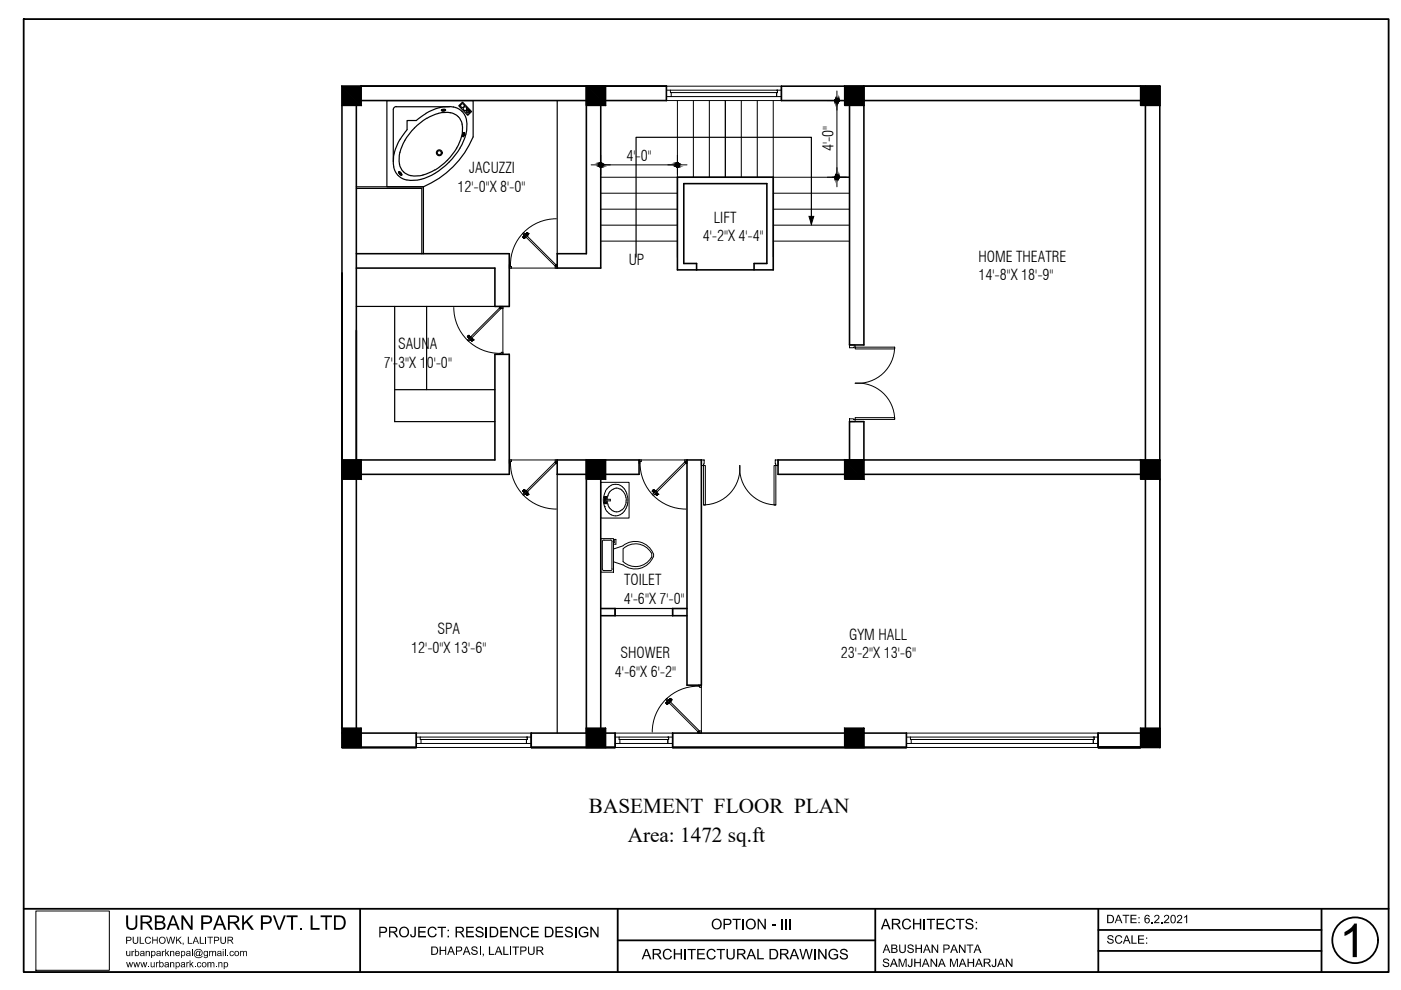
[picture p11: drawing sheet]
<svg xmlns="http://www.w3.org/2000/svg" width="297mm" height="210mm" viewBox="0 0 297 210" stroke-linecap="round" stroke-linejoin="round" font-family="sans-serif">
<defs><g id="words">
<g font-size="4.5">
<text x="124.9" y="172.3">BASEMENT FLOOR PLAN</text>
<text x="133.1" y="178.4">Area: 1472 sq.ft</text>
</g>
<g font-size="3.2">
<text x="132.8" y="34.2">4'-0&quot;</text>
<text x="176.7" y="32.1" transform="rotate(-90 176.7 32.1)">4'-0&quot;</text>
<text x="97" y="40.6">12'-0&quot;X 8'-0&quot;</text>
<text x="99.5" y="36.7">JACUZZI</text>
<text x="151.4" y="47.2">LIFT</text>
<text x="149" y="51.2">4'-2&quot;X 4'-4&quot;</text>
<text x="133.3" y="56.3">UP</text>
<text x="207.5" y="55.5">HOME THEATRE</text>
<text x="207.5" y="59.5">14'-8&quot;X 18'-9&quot;</text>
<text x="84.4" y="74">SAUNA</text>
<text x="81.4" y="78">7'-3&quot;X 10'-0&quot;</text>
<text x="132.3" y="124.1">TOILET</text>
<text x="132.2" y="128">4'-6&quot;X 7'-0&quot;</text>
<text x="92.7" y="134.4">SPA</text>
<text x="180" y="135.6">GYM HALL</text>
<text x="87.2" y="138.4">12'-0&quot;X 13'-6&quot;</text>
<text x="130.4" y="143.5">4'-6&quot;X 6'-2&quot;</text>
<text x="131.6" y="139.5">SHOWER</text>
<text x="178.3" y="139.6">23'-2&quot;X 13'-6&quot;</text>
</g>
</g></defs>
<!-- layer: WALL -->
<g fill="none" stroke="#000" stroke-width=".34">
<path d="M76.6 18.3h64.7v3h-64.7M124.3 18.3v35.5h-6.2v3h9.3v-38.5M241.8 18.3h-76.1v3h14.4v51.8h3.1v-54.8h62.7v140.2v-56.9M72.5 22.3v132.1v-96.5M75.6 22.3v75.2h29.3v-22.4h3.1v25.5h-32.4M145 38.9h17.6v17h-2.7v1.3h-12.2v-1.3h-2.7zM183.2 21.3h59.7v77.2M75.6 53.8h32.4v11.2h-3.1v-8.2h-29.3M147.7 57.2h-4.1v-19.6h20.3v19.6h-4M75.6 70.1v84.3M124.3 97.5v57.9M128.4 97.5h-10.3v3.1h17.4v-3.1h-8.1v57.9"/>
<path d="M145.7 97.5h3v47.8h-3zM180.1 97.5v-8.1h3.1v8.1M241.8 97.5h-76.8v3.1h76.8M242.9 101.6v52.8M127.4 129h3v1.5h-3M145.7 129h-3.1v1.5h3.1M72.5 155.4h15.8v3.1h-15.8M112.6 155.4h17.8v3.1h-17.8zM142.6 155.4h49.6v3.1h-49.6zM241.8 155.4h-9v3.1h9"/>
</g>
<!-- layer: ELEVATION -->
<g fill="none" stroke="#000" stroke-width=".25">
<path d="M241.8 18.3h4.1v4M242.9 18.3v4M118.1 21.3v32.5M176.5 37.6h3.6M241.8 21.3h4.1M75.6 65h29.3M83.7 65v24.4h21.2M90.5 65v17.6M83.7 82.6h21.2M242.9 97.5v4.1M72.5 100.2h4.1M75.6 100.9h1"/>
<path d="M118.1 100.6v54.8M112.6 158.5h17.8M142.6 158.5h49.6M180.5 155.4h2.7"/>
</g>
<!-- layer: RAILING -->
<g fill="none" stroke="#000" stroke-width=".21">
<path d="M127.4 37.6h52.7M143.6 21.3v33.2M147 21.3v16.3M150.4 21.3v16.3M153.8 21.3v16.3M157.2 21.3v16.3M160.6 21.3v16.3M163.9 21.3v33.2M127.4 41h16.2M127.4 44.4h16.2M127.4 47.7h16.2M127.4 51.1h16.2"/>
<path d="M163.9 41h16.2M163.9 44.4h16.2M163.9 47.7h16.2M163.9 51.1h16.2"/>
</g>
<!-- layer: pillar -->
<g fill="#000" stroke="#000" stroke-width=".21">
<path d="M72.5 18.3l4.1 4v-4zM72.5 18.3l4.1 4h-4.1z"/>
<path d="M124.3 18.3l4.1 4v-4zM124.3 18.3l4.1 4h-4.1z"/>
<path d="M179.1 18.3l4.1 4v-4zM179.1 18.3l4.1 4h-4.1z"/>
<path d="M241.8 18.3l4.1 4v-4zM241.8 18.3l4.1 4h-4.1z"/>
<path d="M72.5 97.5l4.1 4.1v-4.1zM72.5 97.5l4.1 4.1h-4.1z"/>
<path d="M124.3 97.5l4.1 4.1v-4.1zM124.3 97.5l4.1 4.1h-4.1z"/>
<path d="M179.1 97.5l4.1 4.1v-4.1zM179.1 97.5l4.1 4.1h-4.1z"/>
<path d="M241.8 97.5l4.1 4.1v-4.1zM241.8 97.5l4.1 4.1h-4.1z"/>
<path d="M72.5 154.4l4.1 4.1v-4.1zM72.5 154.4l4.1 4.1h-4.1z"/>
<path d="M124.3 154.4l4.1 4.1v-4.1zM124.3 154.4l4.1 4.1h-4.1z"/>
<path d="M179.1 154.4l4.1 4.1v-4.1zM179.1 154.4l4.1 4.1h-4.1z"/>
<path d="M241.8 154.4l4.1 4.1v-4.1zM241.8 154.4l4.1 4.1h-4.1z"/>
</g>
<path d="M72.5 18.3h4.1v4h-4.1zM124.3 18.3h4.1v4h-4.1zM179.1 18.3h4.1v4h-4.1zM241.8 18.3h4.1v4h-4.1zM72.5 97.5h4.1v4.1h-4.1zM124.3 97.5h4.1v4.1h-4.1zM179.1 97.5h4.1v4.1h-4.1zM241.8 97.5h4.1v4.1h-4.1zM72.5 154.4h4.1v4.1h-4.1zM124.3 154.4h4.1v4.1h-4.1zM179.1 154.4h4.1v4.1h-4.1zM241.8 154.4h4.1v4.1h-4.1z" fill="none" stroke="#000" stroke-width=".34"/>
<!-- layer: DIMENSION -->
<g fill="#000" stroke="#000" stroke-width=".21">
<path d="M127.4 35.4h.1zM127.2 34.6h.2zM143.5 34.6h.1zM143.6 35.4h.1zM177.1 21.3v.1zM177.1 37.6v.1zM177.9 21.2v.1zM177.9 37.4v.2zM171.5 45.9h1l-.5 1.7z"/>
<path d="M126.9 35l.5 .1zM126.9 35l.5 .1z"/>
<path d="M126.9 35h.5zM126.9 35h.5z"/>
<path d="M126.9 34.9l.5 .1zM126.9 34.9l.5 .1z"/>
<path d="M126.9 34.8l.5 .1zM126.9 34.8l.5 .1z"/>
<path d="M127 34.7l.4 .1zM127 34.7l.4 .1z"/>
<path d="M126.9 35.1l.5 .1zM126.9 35.1l.5 .1z"/>
<path d="M127 34.7h.4zM127 34.7h.4z"/>
<path d="M127 35.2h.4zM127 35.2h.4z"/>
<path d="M127 34.7h.4zM127.1 34.7h.3z"/>
<path d="M127 35.2l.4 .1zM127 35.2l.4 .1z"/>
<path d="M127.1 34.7h.3zM127.2 34.6l.2 .1z"/>
<path d="M127.1 35.3h.3zM127.1 35.3h.3z"/>
<path d="M127.2 34.6h.2zM127.2 34.6h.2z"/>
<path d="M127.2 35.3l.2 .1zM127.2 35.3l.2 .1z"/>
<path d="M127.2 35.4h.2zM127.2 35.4h.2z"/>
<path d="M127.4 35.3l.1 .1zM127.4 35.3h.2z"/>
<path d="M127.4 35.3h.2zM127.4 35.3h.2z"/>
<path d="M127.4 35.2l.2 .1zM127.4 35.2h.3z"/>
<path d="M127.4 35.2h.3zM127.4 35.2h.3z"/>
<path d="M127.4 35.1l.3 .1zM127.4 35.1l.3 .1z"/>
<path d="M127.4 35l.3 .1zM127.4 35h.4z"/>
<path d="M127.4 35h.4zM127.4 35h.4z"/>
<path d="M127.4 34.9l.4 .1zM127.4 34.9l.4 .1z"/>
<path d="M127.4 34.8l.4 .1zM127.4 34.8l.4 .1z"/>
<path d="M127.4 34.7l.3 .1zM127.4 34.7l.3 .1z"/>
<path d="M127.4 34.7h.3zM127.4 34.7h.3z"/>
<path d="M127.4 34.7h.3zM127.4 34.7h.3z"/>
<path d="M127.4 34.6l.2 .1zM127.4 34.6l.2 .1z"/>
<path d="M127.4 34.6h.2zM127.4 34.6h.2z"/>
<path d="M127.4 34.5l.1 .1zM127.4 34.5l.1 .1z"/>
<path d="M143.5 34.6h.1zM143.5 34.6h.1z"/>
<path d="M143.4 34.6l.2 .1zM143.3 34.7h.3z"/>
<path d="M143.3 34.7h.3zM143.3 34.7h.3z"/>
<path d="M143.3 34.7h.3zM143.3 34.7h.3z"/>
<path d="M143.2 34.7l.4 .1zM143.2 34.7l.4 .1z"/>
<path d="M143.2 34.8l.4 .1zM143.2 34.8l.4 .1z"/>
<path d="M143.2 34.9l.4 .1zM143.2 34.9l.4 .1z"/>
<path d="M143.2 35h.4zM143.2 35h.4z"/>
<path d="M143.2 35l.4 .1zM143.2 35l.4 .1z"/>
<path d="M143.2 35.1l.4 .1zM143.2 35.1l.4 .1z"/>
<path d="M143.2 35.2h.4zM143.2 35.2h.4z"/>
<path d="M143.3 35.2l.3 .1zM143.3 35.2l.3 .1z"/>
<path d="M143.3 35.3h.3zM143.3 35.3h.3z"/>
<path d="M143.4 35.3l.2 .1zM143.4 35.3l.2 .1z"/>
<path d="M143.5 35.4h.1zM143.5 35.4h.1z"/>
<path d="M143.6 34.5l.1 .1zM143.6 34.5l.1 .1z"/>
<path d="M143.6 34.6h.2zM143.6 34.6h.2z"/>
<path d="M143.6 34.6l.3 .1zM143.6 34.6l.3 .1z"/>
<path d="M143.6 35.3h.2zM143.6 35.3l.1 .1z"/>
<path d="M143.6 34.7h.4zM143.6 34.7h.4z"/>
<path d="M143.6 35.3h.3zM143.6 35.3h.2z"/>
<path d="M143.6 34.7h.4zM143.6 34.7h.4z"/>
<path d="M143.6 35.2h.4zM143.6 35.2l.3 .1z"/>
<path d="M143.6 34.7l.4 .1zM143.6 34.7l.4 .1z"/>
<path d="M143.6 35.2h.4zM143.6 35.2h.4z"/>
<path d="M143.6 34.8l.4 .1zM143.6 34.8l.4 .1z"/>
<path d="M143.6 34.9l.4 .1zM143.6 34.9l.4 .1z"/>
<path d="M143.6 35h.4zM143.6 35h.4z"/>
<path d="M143.6 35l.4 .1zM143.6 35l.4 .1z"/>
<path d="M143.6 35.1h.4zM143.6 35.1l.4 .1z"/>
<path d="M177.1 21.2l-.1 .1zM177.1 21.2l-.1 .1z"/>
<path d="M177.1 37.4l-.1 .2zM177.1 37.4l-.1 .2z"/>
<path d="M177.1 21.1v.2zM177.1 21.1v.2z"/>
<path d="M177.1 21.3v.1zM177.1 21.3v.2z"/>
<path d="M177.1 37.6v.2zM177.1 37.6v.1z"/>
<path d="M177.1 37.4v.2zM177.1 37.4v.2z"/>
<path d="M177.2 21l-.1 .3zM177.2 21l-.1 .3z"/>
<path d="M177.1 21.3v.2zM177.2 21.3v.3z"/>
<path d="M177.2 37.6v.2zM177.1 37.6v.2z"/>
<path d="M177.2 37.3l-.1 .3zM177.2 37.3l-.1 .3z"/>
<path d="M177.2 21v.3zM177.2 21v.3z"/>
<path d="M177.2 21.3v.3zM177.2 21.3v.4z"/>
<path d="M177.2 37.6v.3zM177.2 37.6v.2z"/>
<path d="M177.2 37.2v.4zM177.2 37.2v.4z"/>
<path d="M177.2 21v.3zM177.2 20.9v.4z"/>
<path d="M177.2 21.3v.4zM177.2 21.3v.4z"/>
<path d="M177.2 37.6v.4zM177.2 37.6v.3z"/>
<path d="M177.2 37.2v.4zM177.2 37.2v.4z"/>
<path d="M177.2 20.9v.4zM177.3 20.9l-.1 .4z"/>
<path d="M177.2 21.3v.4zM177.3 21.3l-.1 .4z"/>
<path d="M177.3 37.6v.4zM177.2 37.6v.4z"/>
<path d="M177.3 37.2l-.1 .4zM177.2 37.2v.4z"/>
<path d="M177.3 20.9v.4zM177.4 20.9l-.1 .4z"/>
<path d="M177.3 21.3v.4zM177.4 21.3v.4z"/>
<path d="M177.4 37.6l-.1 .4zM177.3 37.6v.4z"/>
<path d="M177.4 37.2l-.1 .4zM177.3 37.2v.4z"/>
<path d="M177.4 20.9v.4zM177.4 20.9v.4z"/>
<path d="M177.4 21.3v.4zM177.4 21.3v.4z"/>
<path d="M177.4 37.6v.4zM177.4 37.6v.4z"/>
<path d="M177.4 37.2v.4zM177.4 37.2v.4z"/>
<path d="M177.4 20.9v.4zM177.5 20.9l-.1 .4z"/>
<path d="M177.4 21.3v.4zM177.5 21.3l-.1 .4z"/>
<path d="M177.5 37.6l-.1 .4zM177.4 37.6v.4z"/>
<path d="M177.5 37.2l-.1 .4zM177.4 37.2v.4z"/>
<path d="M177.5 20.9v.4zM177.6 20.9l-.1 .4z"/>
<path d="M177.5 21.3v.4zM177.6 21.3l-.1 .4z"/>
<path d="M177.6 37.6l-.1 .4zM177.5 37.6v.4z"/>
<path d="M177.6 37.2l-.1 .4zM177.5 37.2v.4z"/>
<path d="M177.6 20.9v.4zM177.7 20.9l-.1 .4z"/>
<path d="M177.6 21.3v.4zM177.7 21.3l-.1 .4z"/>
<path d="M177.7 37.6l-.1 .4zM177.6 37.6v.4z"/>
<path d="M177.7 37.2l-.1 .4zM177.6 37.2v.4z"/>
<path d="M177.7 20.9v.4zM177.7 21v.3z"/>
<path d="M177.7 21.3v.4zM177.7 21.3v.4z"/>
<path d="M177.7 37.6v.4zM177.7 37.6v.4z"/>
<path d="M177.7 37.2v.4zM177.7 37.2v.4z"/>
<path d="M177.7 21v.3zM177.8 21l-.1 .3z"/>
<path d="M177.7 21.3v.4zM177.8 21.3l-.1 .4z"/>
<path d="M177.8 37.6l-.1 .3zM177.7 37.6v.3z"/>
<path d="M177.8 37.3l-.1 .3zM177.7 37.2v.4z"/>
<path d="M177.8 21v.3zM177.8 21.1v.2z"/>
<path d="M177.8 21.3v.3zM177.8 21.3v.3z"/>
<path d="M177.8 37.6v.2zM177.8 37.6v.2z"/>
<path d="M177.8 37.4v.2zM177.8 37.3v.3z"/>
<path d="M177.8 21.1v.2zM177.9 21.2l-.1 .1z"/>
<path d="M177.8 21.3v.2zM177.9 21.3l-.1 .2z"/>
<path d="M177.9 37.6l-.1 .2zM177.8 37.6v.2z"/>
<path d="M177.9 37.4l-.1 .2zM177.8 37.4v.2z"/>
<path d="M177.9 21.3v.1zM177.9 21.3v.1z"/>
<path d="M177.9 37.6v.1zM177.9 37.6v.1z"/>
</g>
<g fill="none" stroke="#000" stroke-width=".21">
<path d="M177.4 19.3v20.3M125.3 35h20.4M127.4 32.9v4.1M143.6 32.9v4.1M175.4 37.6h4.1M175.4 21.3h4.1M172 45.9v1.7M7.6 193.2h15.6v12.5h-15.6zM5 206.1h289.4"/>
<circle cx="127.4" cy="34.9" r=".44"/>
<circle cx="143.6" cy="34.9" r=".44"/>
<circle cx="177.5" cy="37.6" r=".44"/>
<circle cx="177.5" cy="21.3" r=".44"/>
</g>
<!-- layer: 0 -->
<path d="M172 47.4v-18.3h-37.1v25.4M130.4 129h12.2v1.5h-12.2z" fill="none" stroke="#000" stroke-width=".25"/>
<!-- layer: DOOR WINDOW -->
<g fill="none" stroke="#000" stroke-width=".21">
<path d="M141.3 18.3h24.4v3h-24.4zM141.3 19.1h24.4M142.1 19.1v.5h22.7v-.5M142.3 19.6v.9M164.7 19.6v.9M141.3 20.5h24.4M180.1 73.1h1.2v.5l-1.2 .1zM181.3 73.6h8.4v.4h-8.4zM189.7 73.6a7.8 7.8 0 0 1-8.4 7.6 7.8 7.8 0 0 1 8.4 7.7M148.7 97.5h.6l-.1 1.2h-.5zM149.2 98.7h.3v8.4h-.3zM164.1 98.7h.4v8.4h-.4z"/>
<path d="M164.4 97.5h.6v1.2h-.5zM180.1 88.8l1.2 .1v.5h-1.2zM181.3 88.5h8.4v.4h-8.4zM149.2 107a7.8 7.8 0 0 0 7.7-8.3 7.8 7.8 0 0 0 7.6 8.3M88.3 155.4h24.3v3.1h-24.3zM88.3 156.3h24.3M88.3 157.6h24.3M89.1 156.3v.5h22.7v-.5M89.3 156.8v.8M111.6 156.8v.8M130.4 156.3h12.2M130.4 157.6h12.2"/>
<path d="M130.4 155.4h12.2v3.1h-12.2zM131.3 156.3v.5h10.5v-.5M131.4 156.8v.8M141.6 156.8v.8M192.2 156.3h40.6M192.2 157.6h40.6M192.2 155.4h40.6v3.1h-40.6zM193 156.3v.5h39v-.5M193.2 156.8v.8M231.8 156.8v.8"/>
</g>
<!-- layer: DOOR - ELE- KHA -->
<g fill="none" stroke="#000" stroke-width=".21">
<path d="M110.8 50.3l.1 .1zM110.8 50.2l.3-.2zM111 50.4h.1M111.1 49.8h.1M111.1 49.9l.1 .1M111.1 50.1h.1M111.1 50.5l-.2-.1 .2 .1M111.1 50.5h.1M111.1 50.1l-.3 .2M111.1 50l.1 .1M111.1 50.1l-.2 .2M111.2 50.1h.1"/>
<path d="M111.2 50h.1M111.2 50.1l-.3 .3h.1M111.2 50v.1M111.2 50l.1 .2M111.2 50.2h.1M111.2 50.2l-.2 .2M111.3 50.2h.1M111.3 50.2h-.1l.1 .1-.2 .2M111.3 50.3h.1M111.3 50.2l-.3 .3M111.3 50.3l-.2 .2M111.3 49.6h.2"/>
<path d="M111.3 49.6h.1M111.3 50.1h.1M111.4 50.2h.1M111.4 49.6l.1 .1M111.4 50.2l.1 .1M111.5 49.6v.1M111.5 49.7h.1M111.5 49.7l.2 .1M111.5 50.3h.1M111.5 49.6l.3 .2M111.5 49.8h.1M111.6 49.6h.1"/>
<path d="M111.6 49.9l.1 .1M111.6 49.7h.1M111.7 49.8h.1M111.7 49.9h.1M111.7 49.9l.1 .1M111.7 50h.1M111.7 49.3l-.2 .3M111.7 49.3l.2 .1-.1-.1-.2 .3M111.8 49.8h.1M112 49.5l-.1-.1-.4 .3M112 49.5l-.4 .3M112 49.6l-.3 .2"/>
<path d="M112 49.6h.1M112 49.6l-.1-.2 .1 .2M112 49.6l-.2 .2 .2-.2M112 49.6l-.2 .2M117.9 56.1l-.2 .2 .2-.1-6.9-6.9-.2 .3 6.9 6.7M117.9 56.2l-.2 .6M117.9 56.4l.1-.2h.1v.6h-10.1v-.6h.2l.2 .6M117.9 56.1h.1M118 46.4a9.7 9.7 0 0 0-9.8 9.7M96.2 65.2a9.7 9.7 0 0 0 9.8 9.7M99.1 71.4h.1M99.1 71.3l.3 .3-.3-.2"/>
<path d="M99.2 71.2l-.1 .2M99.3 71.1h.1M99.3 71.6h.1M99.3 71.8h.1M99.3 71.1l.3 .3M99.4 71.6h.1M99.4 71.1l.2 .3-.2-.3M99.4 71.1l-.3 .3 .2 .2 .3-.2M99.4 71.7h.1M99.4 71.1l.2 .2M99.5 71.6h.1M99.5 71.6l-.2 .2"/>
<path d="M99.5 71.4l-.2-.2-.1 .1 .2 .2M99.5 71.5v.1M99.5 71.5h.1M99.5 71.5l-.1 .3M99.5 71.6l-.1 .1M99.6 71.4h.1M99.6 71.4l-.1 .1M99.6 72h.1M99.6 72.1h.1M99.6 71.6h.1M99.6 71.5h.1M99.7 71.4h.1"/>
<path d="M99.7 71.4l-.1 .1M99.8 72l-.2 .1M99.8 72h.1M99.8 71.4l-.2 .1M99.8 71.9l.1 .1M99.8 72l.3 .3M99.8 71.9l-.1 .1M99.8 71.9h.1M99.8 72h-.2M99.9 71.4h-.2M99.9 72l.2 .2h.1M99.9 72.1h.1"/>
<path d="M99.9 72h.1M99.9 71.8v.1M99.9 71.9v.1M99.9 72v.1M100 71.8v.1M100 71.8h.1M100 71.8l-.2 .2M100 71.9l.2 .3M100 72.3l-.2-.2 .3 .2M100 71.9h.1M100 71.9l.3 .2M100.1 72.3l.1-.1z"/>
<path d="M100.1 71.8l-.2 .2 .1-.1M100.1 71.6l-.1 .2M100.1 71.7l-.2 .1 .1-.1M100.1 71.9h.1M100.1 71.8l.2 .2M100.2 72.2h.1M100.3 72l-.2-.2 .3 .2M100.3 72l-.1 .2 .1-.1M100.3 72.1h.1M100.3 72h.1M105.9 65.3l.2 .1-.2-.1-6.8 6.8 .2 .2 6.8-6.9M105.9 65.2h.1"/>
<path d="M105.9 65.2l.7 .2M105.9 65.2h.3M105.9 65.2v-.2h.7v10.1h-.7v-.2l.7-.2M108.2 98.2a9.7 9.7 0 0 0 9.8 9.7M108.4 97.5l-.2 .7h-.2v-.7h10.1v.7h-.1l-.1-.3M117.7 98l-6.9 6.8 .2 .3 6.9-6.9M117.7 97.5l.2 .7M117.7 98l.2 .2zM117.9 98.2h.1M135.7 98.2a9.7 9.7 0 0 0 9.7 9.7M136 97.5v.4h-.3v.3h-.2v-.7h10.2v.7h-.3M145.2 98l-6.9 6.8 .2 .3 6.9-6.9"/>
<path d="M145.2 97.5v.4h.2v.3M145.4 98.2h.1M145.4 98.2l-.2-.2 .2 .2M145.4 97.9v.3M110.8 104.1h.1M110.8 104.1l.3 .2M110.8 104.2l.2 .1M110.9 104.1l.2 .2M110.9 104l.3 .3M110.9 104l-.1 .1zM111 103.9h.1M111 103.9l-.1 .1"/>
<path d="M111 103.9l.4 .4M111 103.9l.3 .3M111.1 104.3h.1M111.1 103.8l-.2 .2 .2-.2M111.1 103.8l.2 .4M111.1 103.8h.1M111.1 104.5h.1M111.2 104.4l-.1 .1M111.2 104.4h.1M111.2 104.3h.1M111.2 104.3h-.1M111.2 104.3v.2"/>
<path d="M111.2 104.2h.1M111.3 104.1h.1M111.3 104.2h.1M111.3 104.3l-.1 .1M111.3 104.2l-.1 .1M111.4 104.2h.1M111.4 104.2l-.1 .1M111.5 104.7h.1M111.5 104.7l-.2 .1M111.5 104.7l-.1 .1M111.5 104.6h.1M111.5 104.1l-.1 .1"/>
<path d="M111.5 104.8l.2 .3M111.5 104.1h.1M111.5 104.7h-.1M111.6 104.8l.1-.1-.2 .1 .2 .3M111.6 104.8h.1M111.6 104.5v.1M111.6 104.8l.2 .2M111.6 104.7h.1M111.6 104.7l.3 .3M111.7 104.5h.1M111.7 104.5l.3 .3M111.7 104.5l-.1 .1 .4 .3-.1 .1"/>
<path d="M111.7 104.5v.1M111.7 104.6h.1M111.7 104.5l-.1 .2M111.7 104.3h.1M111.7 104.4v.1M111.8 104.6h.1M111.8 104.3h.1M111.8 104.4l-.1 .1M111.8 104.6l.2 .2M111.8 104.5l.2 .3-.3-.2M111.9 104.9l.1-.1-.1 .1M111.9 104.9l-.1 .2"/>
<path d="M111.9 104.9l-.2 .2M112 104.8h.1M138.3 104.1l.2 .2M138.3 104.1l.3 .2M138.3 104.2l.2 .1M138.3 104.1h.1M138.4 104l.2 .3M138.5 103.9h.1M138.5 103.9l-.1 .1M138.5 103.9l.2 .3M138.5 104.3h.1M138.5 103.9l.3 .2"/>
<path d="M138.6 103.8l.2 .3-.2-.3M138.6 103.8l-.3 .3M138.6 104.3h.1M138.6 103.8h.1M138.6 104.4h.1M138.6 103.8l.2 .3M138.7 104.3h.1M138.7 104.4l-.1 .1zM138.7 104.4h.1M138.7 104.3l-.1 .2M138.7 104.3v.1M138.8 104.2h.1"/>
<path d="M138.8 104.3h-.2M138.8 104.1h.1M138.8 104.3h.1M138.8 104.8h.1M138.8 104.1l-.3 .2M138.8 104.2l-.1 .1M138.9 104.2h.1M139 104.7h.1M139 104.7l-.2 .1M139 104.1l-.2 .2M139 104.6h.1M139 104.8l.3 .3"/>
<path d="M139 104.1l-.1 .1M139.1 104.8l.1 .3M139.1 104.7h.1M139.1 104.8h.1M139.1 104.1h.1M139.1 104.8v-.1v.1M139.1 104.8l.2 .2M139.1 104.5h.1M139.2 104.6l.2 .3-.1 .1-.2-.3M139.2 104.5h.1M139.2 104.5v.1M139.2 104.5l.1-.1-.1 .1"/>
<path d="M139.2 104.6h.1M139.2 104.5l-.2 .2M139.2 104.5l.3 .3M139.2 104.6l-.1 .1 .2-.2 .3 .3M139.3 104.3h.1M139.3 104.6l.2 .2M139.3 104.6h.1M139.3 104.5l.2 .3M139.4 104.9l.1-.1-.1 .1M139.4 104.9l-.1 .2M139.5 104.8h.1M141.2 149h.1"/>
<path d="M141.2 149l.1 .2zM141.4 148.8h.1M141.4 148.8l-.2 .2M141.4 149.3h.1M141.4 149.3l-.1-.1 .1 .1M141.4 148.6l.2 .2M141.4 148.6h.1M141.4 148.8l.2 .2M141.4 148.8l-.3 .2M141.4 148.7l.1 .1M141.5 148.9h.1M141.5 148.9l-.3 .2"/>
<path d="M141.5 148.9l-.2 .3v.1l.3-.3M141.5 148.8h.1M141.5 148.8v.1M141.5 148.8l.1 .1M141.5 148.7v.1M141.6 149h.1M141.6 148.9v.1M141.6 148.9l.1 .1M141.6 149.1h.1M141.6 148.4h.2M141.6 149l-.2 .3M141.6 148.9h.1"/>
<path d="M141.6 148.8v.1M141.7 149h.1M141.7 149.1l-.2 .2M141.7 149h.1h-.1M141.7 148.9l.1 .1M141.7 148.4l.2 .1M141.8 148.4l.1 .1M141.8 148.4h.1M141.9 149h.1M141.9 148.3h.1M141.9 148.4h.1M141.9 148.4l.1 .1"/>
<path d="M141.9 148.5l.1 .2M142 148.5h.1M142 148.6l.1 .2M142 148.6h.1M142 148.7h.1M142 148.5l.1 .1M142.1 148.7h.1M142.1 148.5h.1M142.1 148.1l-.2 .2M142.1 148.6l.3-.2-.3 .2M142.1 148.1h.1M142.1 148.8h.1"/>
<path d="M142.1 148.6h.1M142.1 148.1l-.2 .3 .2 .2-.2-.2M142.1 148.1l.3 .3-.3-.3-.2 .2M142.1 148.2l-.2 .2M142.2 148.2l-.2 .2M142.2 148.2l.1 .1M142.3 148.3h.1M142.3 148.3l-.2 .2M142.4 148.4h.1M142.4 148.3l-.3 .2M142.4 148.4l-.3 .2M148 155.2h.1"/>
<path d="M148 155.2h.3M148.1 145.5a9.7 9.7 0 0 0-9.8 9.7M148.2 155l-.2 .2zM148.2 155l-6.8-6.9-.2 .2 6.8 6.8M148.7 155h-.3v.2h-.4M148.7 145.7h-.3v-.2h-.4v-.2h.7v10.1h-.7v-.2"/>
<circle cx="117.9" cy="56.1" r=".06"/>
<circle cx="105.9" cy="65.2" r=".06"/>
<circle cx="117.9" cy="98.2" r=".06"/>
<circle cx="145.4" cy="98.2" r=".06"/>
<circle cx="148" cy="155.2" r=".06"/>
</g>
<!-- layer: SANTEH -->
<g fill="none" stroke="#000" stroke-width=".25">
<path d="M75.6 39.6h14.2M75.6 39.9h13.8v13.9M82 21.3h18.3v7.7a19.9 19.9 0 0 1-10.5 10.6h-7.8zM83.5 35.4a3.4 3.4 0 0 0 2.8 2.8M83.6 32.4l-.2 1.5 .1 1.5M84 22.6h11.3M84 22.6a.66 .66 0 0 0-.6 .6v11.1M84.6 36.6v.1M84.6 36.5h.1M84.6 36.5v.1M84.6 36.6l.1 .1M84.6 36.5l.2 .1"/>
<path d="M84.6 36.8l.3 .2zM84.8 37l.1 .1M84.8 29.5l-.7 1.4-.5 1.5M84.8 36.6l.2 .1M84.9 36.9l.1 .1M85 36.7l.1 .1M85 36.7l-.4-.3v.3M85 37l.1 .1M85 36.9l.1 .2M85.1 37.1h.1M85.1 36.8l.1 .1M85.2 36.9v.2h-.2"/>
<path d="M85.8 29.8a6.4 6.4 0 0 0-.7 6 3.8 3.8 0 0 0 4.6 1.3l2.5-1.1M86.3 27.5l-1.4 2M88.2 25.6h-1.9v1.9M89.8 39.6v14.2M90.5 25.1a13.9 13.9 0 0 0-4.7 4.7M92.2 36.8a8.6 8.6 0 0 1-5.9 1.4M93 24l-2.5 1.1M93 24a3.8 3.8 0 0 1 4.6 1.3l.4 1M93.6 23.3l.2 .2M93.7 23.4h.1M93.7 23.4h.2M93.7 23.2l-.1 .1"/>
<path d="M93.8 23.5h.1M93.8 23.2h-.1M93.9 23.2h.5M93.9 23.5h.3h-.3M94.2 23.2l-.5 .2M94.2 23.3h.2l-.2 .1M94.3 23.4h.1M94.4 23.2v.2M94.4 23.4l-.2 .1M97.3 22.4l.8-.7 1.9 2-.8 .8zM97.6 31.4a16.3 16.3 0 0 1-5.5 5.4M97.9 28.9a12.6 12.6 0 0 1-5.7 7.2"/>
<path d="M98 26.3l.1 1.6-.2 1M98.1 28.6v.4l.3-.2M98.2 28.8v.1M98.2 28.9h.1M98.2 28.3l-.1 .3M98.2 28.2v.1M98.3 28.3l-.1 .5M98.3 28.7l-.1 .2M98.3 28.1l.2 .2M98.3 28.1v.1M98.4 28.2h.1M98.4 28.2l-.2 .2"/>
<path d="M98.4 28.2v.2M98.4 28.7l-.1 .1M98.4 28.6v.1M98.4 28.4v.2M98.5 28.3l-.1 .3M98.9 25.5a8.5 8.5 0 0 1-1.3 5.8M98.9 25.5a3.6 3.6 0 0 0-4.2-2.9 10.9 10.9 0 0 0-6.5 3"/>
<circle cx="93.1" cy="32.4" r=".44"/>
<circle cx="93.1" cy="32.4" r=".61"/>
<circle cx="98.1" cy="22.4" r=".4"/>
<circle cx="98.6" cy="23" r=".4"/>
<circle cx="99.2" cy="23.6" r=".4"/>
<circle cx="99.2" cy="23.6" r=".23"/>
</g>
<!-- layer: A-FUR -->
<g fill="none" stroke="#000" stroke-width=".21">
<path d="M127.4 114.2h2.7v7.1h-2.7zM127.4 102.3h6v7.5h-6zM128 105.3v1.4M128 106.7l.4 1.2M128 114.5h1.4M128.1 114.5l-.3 .1-.1 .3v5.7M128.1 107.4h.1M128.2 104.7l-.2 .7M128.3 105.9h1.1v.3h-1.1zM128.3 107.9l.4 .5M128.4 104.2l-.2 .5M128.6 105.9v-.6h-.4v1.5h.4v-.6"/>
<path d="M128.7 103.6l-.4 .6M128.7 108.4l.9 .8M128.7 106.2l.1 .5M128.8 105.3l-.1 .5M128.8 106.7l.1 .3M128.9 107l.2 .5M128.9 105l-.1 .3M129.1 107.5l.2 .3M129.3 104.2l-.4 .8M129.3 107.8l.3 .3M129.4 114.5l.3 .1 .1 .3-.1 5.7M129.6 102.9l.9-.2 1 .2"/>
<path d="M129.6 102.9l-.9 .8M129.6 108.1l.8 .4M130.1 116.4l2-.7a4.1 4.1 0 0 1 6.4 1.7M130.1 115h.1v-.6h.4v1h-.5M130.1 119.1l2 .7M130.4 103.5h.7M130.4 103.6l-1.1 .6M131.1 103.6l.4 .1M131.5 109.1l-1 .3-.9-.3M131.5 103.7l.4 .2M131.5 102.9a3.9 3.9 0 0 1 1.5 4.3M131.8 108.1a1.57 1.57 0 0 1-1.4 .4"/>
<path d="M131.8 103.9l.7 .9 .3 1.2M132.1 116.4v2.7M132.1 116.4a3.8 3.8 0 0 1 5.9 .8M132.5 107.4l-.6 .7M132.6 106.9l-.2 .4M132.7 107.8l-.5 .8-.7 .5M132.7 106v.5M132.8 106.5l-.1 .4M132.9 107.2l-.2 .6M138 118.3a3.8 3.8 0 0 1-5.9 .8M138.1 117.2l.1 .5-.1 .6M138.5 118.1a4.1 4.1 0 0 1-6.4 1.6"/>
<path d="M138.5 117.4v.7M127.7 120.6l.2 .4h1.5M129.8 120.6l-.1 .3-.3 .1"/>
<circle cx="128.4" cy="105.5" r=".15"/>
<circle cx="128.4" cy="106.5" r=".15"/>
</g>
<!-- layer: DIMENSION -->
<g fill="#000">
<path d="M26.7 194.1h.5v2.1v.3l.5 .3h.6l.4-.4v-2.3h.4v2.3l-.5 .6-1.1 .1-.6-.5zM28.1 198.6h.2v1.2l.2 .1 .6-.1v-1.2h.2v.9l-.1 .5-.6 .1-.4-.2zM30.9 198.8l.2-.2h.6l.2 .2 .1 .2-.2 .1-.1-.3-.3-.1-.5 .4 .1 .7 .5 .2 .3-.4h.2l-.2 .4-.5 .1-.4-.2-.2-.4zM35.2 198.6h.2l.3 1.3 .4-1.3h.2l.3 1.3 .3-1.3h.3l-.5 1.5h-.2l-.3-1.3-.4 1.3h-.2zM38.5 194.1h.4l1.6 2.4v-2.4h.3v3h-.4l-1.6-2.3v2.3h-.3zM44 198.6h1.2v.2h-.6v1.3h-.1v-1.3h-.5zM46.7 198.6h.2v1.1l.3 .2a.37 .37 0 0 0 .4 0 .37 .37 0 0 0 .1-.4v-.9h.2l-.1 1.4-.4 .1-.5-.1-.2-.4zM51.3 194.1h.4v1.5l1.5-1.5h.5l-1.2 1.2 1.3 1.8h-.5l-1.1-1.5-.5 .5v1h-.4zM57.9 194.1h.4l.9 2.7 1-2.7h.4l-1.2 3h-.4zM60.7 194.1h2.4v.4h-1v2.6h-.4v-2.6h-1zM63.6 196.7h.4v.4h-.4zM65.9 194.1h.4v2.7h1.5v.3h-1.9z"/>
<path d="M68 194.1h2.4v.4h-1v2.6h-.4v-2.6h-1zM87.9 196.5h.3l-.1 1.9-.3 .3h-.5l-.3-.2-.1-.4h.3v.1a.34 .34 0 0 0 .5 .3 .34 .34 0 0 0 .2-.5zM88.7 196.5h1.6v.3h-1.3v.6h1.2v.3h-1.2v.7h1.3v.3h-1.6zM91 196.7l.8-.2 .7 .4 .1 .2-.3 .1-.3-.4-.5-.1-.3 .2-.2 .4v.8l.4 .4h.5l.4-.6 .3 .1-.4 .7h-.9l-.5-.3-.1-1.1zM92.8 196.5h1.8v.3h-.8v1.9h-.3v-1.9h-.7zM98.8 196.5h1.6v.3h-1.3v.6h1.3v.3h-1.3v.7h1.4v.3h-1.7zM101 196.8l.3-.3h.7l.3 .2 .2 .4h-.3l-.3-.3h-.5a.34 .34 0 0 0-.2 .4 .34 .34 0 0 0 .4 .2l.9 .4 .1 .4-.2 .3-.4 .2h-.6l-.5-.3-.1-.4h.3v.2l.4 .3h.5l.2-.2a.52 .52 0 0 0-.2-.5 .52 .52 0 0 0-.5-.1l-.5-.3zM106.1 196.5h1.6v.3h-1.3v.6h1.2v.3h-1.2v.7h1.3v.3h-1.6zM108.1 196.5h.3l1.2 1.7v-1.7h.3v2.2h-.3l-1.2-1.7v1.7h-.3zM110.5 196.8l.7-.3 .8 .2 .2 .4-.3 .1-.2-.4-.5-.1-.5 .3-.1 .5v.6l.5 .4 .6-.1 .3-.5 .3 .1-.4 .6-.3 .1h-.6l-.4-.2-.3-.7zM112.6 196.5h1.6v.3h-1.3v.6h1.2v.3h-1.2v.7h1.3v.3h-1.6zM117.8 196.5h1.6v.3h-1.3v.6h1.2v.3h-1.2v.7h1.3v.3h-1.6z"/>
<path d="M120 196.7l.4-.2h.5l.5 .3v.3h-.3l-.2-.3h-.5a.33 .33 0 0 0-.3 .4 .33 .33 0 0 0 .5 .2l.8 .4v.6l-.4 .3h-.7l-.5-.3-.1-.4h.3l.3 .4h.7a.34 .34 0 0 0 .2-.4 .34 .34 0 0 0-.4-.2l-.9-.4-.1-.5zM122.9 196.9l.7-.4 .8 .1 .3 .5-.3 .1-.2-.4-.3-.1-.6 .1-.3 .5v.6l.3 .5 .7 .1 .4-.2v-.4h-.6v-.3h.9v.8l-.6 .3h-.6l-.5-.2-.3-.7zM125.2 196.5h.3l1.1 1.7v-1.7h.3v2.2h-.3l-1.1-1.7v1.7h-.3zM155.3 194.8h1.7v.3h-.7v1.9h-.3v-1.9h-.7zM160.6 194.8h.3l1.2 1.7v-1.7h.3v2.2h-.3l-1.2-1.7v1.7h-.3zM163.6 196.1h.8v.3h-.8zM191.5 195.1l.6-.3h.5l.4 .3 .2 .3-.3 .1-.2-.4-.6-.1-.4 .3-.2 .4 .1 .8 .4 .3h.6l.3-.6 .3 .1-.3 .6-.9 .1-.5-.3-.3-.5v-.6zM193.6 194.8h.3v.9h1.1v-.9h.3v2.2h-.3v-1h-1.1v1h-.3zM196.5 194.8h1.7v.3h-.7v1.9h-.3v-1.9h-.7zM198.6 194.8h1.6v.3h-1.3v.6h1.2v.3h-1.2v.8h1.3v.2h-1.6zM200.8 195.1l.7-.3 .8 .3 .2 .3-.3 .1-.3-.4-.4-.1-.4 .2-.2 .4v.9l.4 .3 .7-.1 .2-.5 .3 .1-.4 .6-.9 .1-.5-.3-.2-.9zM202.7 194.8h1.8v.3h-.8v1.9h-.3v-1.9h-.7z"/>
<path d="M204.8 195.1l.4-.3h.7l.4 .3 .1 .3-.3 .1-.3-.4h-.6a.35 .35 0 0 0-.1 .5 .35 .35 0 0 0 .4 .1l.6 .2 .3 .3v.5l-.3 .3h-1l-.4-.5v-.2h.2l.3 .5h.6a.37 .37 0 0 0 .3-.4 .37 .37 0 0 0-.4-.3l-.9-.4zM234.9 198.4l.9-.1 .3 .5h-.2l-.2-.3h-.3a.31 .31 0 0 0-.4 .3 .31 .31 0 0 0 .5 .2l.5 .2 .1 .6-.4 .3h-.6l-.4-.6h.2l.4 .4h.4l.2-.2v-.2l-1-.5zM236.6 198.5l.4-.2h.4l.5 .3v.2h-.2l-.3-.3h-.4l-.4 .5 .1 .5 .3 .4h.4l.3-.4h.2l-.3 .5-.6 .1-.4-.3-.2-.6zM238 194h1.4v.2h-.6v1.5h-.2v-1.5h-.6zM239.7 194h1.2v.2h-1v.5h1v.2h-1v.6h1.1v.2h-1.3zM244.1 195.5h.3v.2h-.3zM244.8 194.2l.6-.2 .4 .3-.1 .5-.7 .7h.8v.2h-1.1v-.2l.8-.8a.33 .33 0 0 0-.2-.5 .33 .33 0 0 0-.4 .3h-.2zM246.2 195.5h.3v.2h-.3zM246.8 194.2l.4-.2 .6 .1v.6l-.8 .8h.9v.2h-1.2l.2-.3 .7-.7a.33 .33 0 0 0-.2-.5 .33 .33 0 0 0-.4 .3h-.2zM249.8 194h.5l.3 .1v.7l-.8 .7h.8v.2h-1.1v-.2l.8-.8a.33 .33 0 0 0-.1-.5 .33 .33 0 0 0-.4 .3h-.3zM251.1 194.4l.6-.4v1.7h-.2v-1.4l-.4 .3zM26.7 201.6h.3v.6a.27 .27 0 0 0 .2 .4 .27 .27 0 0 0 .3-.4v-.6h.1v1.1h-.1v-.1a.39 .39 0 0 1-.5 .1 .39 .39 0 0 1-.3-.4z"/>
<path d="M26.7 204h.3l.2 .8 .2-.8h.2l.2 .8 .3-.8h.1l-.3 1.1h-.2l-.2-.9-.2 .9h-.2zM27.9 201.6h.2v.2l.1-.2 .3 .1-.1 .1-.3 .1v.8h-.2zM28.3 204h.1l.3 .8 .2-.8h.2l.2 .8 .2-.8h.2l-.3 1.1h-.2l-.2-.9-.2 .9h-.2zM29.6 198.6h.2v1.3h.8v.2h-1zM29.7 204h.2l.3 .8 .2-.8h.2l.2 .8 .2-.8h.2l-.3 1.1h-.2l-.2-.9-.2 .9h-.2zM31.4 204.9h.2v.2h-.2zM30.9 201.6h.2v.2l.1-.2 .5 .1 .1 1h-.2v-.7a.24 .24 0 0 0-.3-.3 .24 .24 0 0 0-.2 .4v.6h-.2zM31.9 204h.2v.6a.26 .26 0 0 0 .3 .3 .26 .26 0 0 0 .2-.3v-.6h.2v1.1h-.2v-.2l-.1 .2-.4-.1-.2-.1zM32.3 198.6h.2v.6h.8v-.6h.1v1.5h-.1v-.7h-.8v.7h-.2zM33.1 204h.2v.2l.1-.2h.2v.2h-.2l-.1 .1v.8h-.2zM34.3 201.6h.2v.2l.2-.2 .2 .1v.1l-.4 .1v.8h-.2zM35 201.2h.2v.9l.4-.5h.3l-.4 .4 .4 .7h-.2l-.4-.5-.1 .5h-.2z"/>
<path d="M36.1 201.6h.1v.2l.2-.2 .5 .1v1h-.1v-.7a.27 .27 0 0 0-.3-.3 .27 .27 0 0 0-.2 .4v.6h-.2zM36.1 204h.1v.2l.2-.2 .5 .1v1h-.1v-.7a.26 .26 0 0 0-.3-.2 .26 .26 0 0 0-.2 .3v.6h-.2zM37.3 198.6h.2v.7l.8-.7h.2l-.6 .6 .7 .9h-.3l-.6-.8-.2 .3v.5h-.2zM38.7 199.9h.2l-.1 .5zM39.5 204h.2v.2l.1-.2h.3l-.1 .2h-.2l-.1 .1v.8h-.2zM39.8 198.6h.2v1.3h.8v.2h-1zM40.7 201.2h.1v1.5h-.1zM40.2 203.6h.2v.9l.4-.5h.2l-.4 .4 .5 .7h-.2l-.4-.6-.1 .6h-.2zM41.3 204.9h.2v.2h-.2zM41.8 204.2l.3-.2h.3l.3 .2-.2 .1a.36 .36 0 0 0-.6 0 .36 .36 0 0 0 .2 .6l.2 .1 .2-.3h.2l-.3 .4-.4-.1-.2-.2zM42.4 198.6h.2v1.3h.7v.2h-.9zM43.5 198.6h.3v1.5h-.3z"/>
<path d="M44 204h.1v.2l.3-.2 .5 .1a.35 .35 0 0 1 .3-.1 .35 .35 0 0 1 .3 .3v.8h-.2l-.1-.7a.22 .22 0 0 0-.2-.2 .22 .22 0 0 0-.2 .3v.6h-.2v-.7a.24 .24 0 0 0-.3-.2 .24 .24 0 0 0-.1 .3v.6h-.2zM44.4 201.6h.1v.2l.4-.2a.22 .22 0 0 0 .3 .2 .22 .22 0 0 0 .2-.2l.4 .1v1h-.2v-.7a.25 .25 0 0 0-.2-.3 .25 .25 0 0 0-.2 .4v.6h-.2v-.7a.23 .23 0 0 0-.3-.2 .23 .23 0 0 0-.1 .3l-.1 .6h-.1zM45.7 204.9h.3v.2h-.3zM46.3 204h.2v.2l.1-.2h.4l.1 .2v.9h-.1v-.7a.26 .26 0 0 0-.3-.2 .26 .26 0 0 0-.2 .3v.6h-.2zM47.7 201.2h.2v1.5h-.2zM48.2 202.5h.2v.2h-.2zM48.8 201.7l.5-.1 .3 .4h-.2a.33 .33 0 0 0-.5-.1 .33 .33 0 0 0 0 .5v.1a.28 .28 0 0 0 .3 .1 .28 .28 0 0 0 .2-.3h.2l-.1 .3-.6 .1-.2-.4zM50.9 201.6h.2v.2l.1-.2h.3a.22 .22 0 0 0 .2 .2 .22 .22 0 0 0 .2-.2 .29 .29 0 0 1 .4 0 .29 .29 0 0 1 .1 .4v.7h-.2v-.7a.24 .24 0 0 0-.3-.3 .24 .24 0 0 0-.2 .4v.6h-.2v-.7a.24 .24 0 0 0-.3-.2 .24 .24 0 0 0-.1 .3v.6h-.2zM93.2 200.7h.3v.7h.9v-.7h.2v1.8h-.2v-.9h-.9v.9h-.3zM100 200.9l.4-.3h.4l.3 .2 .1 .4h-.2l-.2-.3h-.4a.3 .3 0 0 0-.1 .4 .3 .3 0 0 0 .4 .1l.6 .4v.3l-.2 .3-.7 .1-.5-.5v-.1h.2l.3 .4 .6-.1a.34 .34 0 0 0 0-.5 .34 .34 0 0 0-.4-.1l-.6-.3zM101.7 200.7h.2v1.8h-.2zM102.3 202.2h.3l-.2 .6 .1-.3h-.2z"/>
<path d="M103.7 200.7h.2v1.6h.9v.2h-1.1zM106.7 200.7h.3v1.6h.8v.2h-1.1zM108.1 200.7h.3v1.8h-.3zM108.7 200.7h1.4v.2h-.6v1.6h-.3v-1.6h-.5zM112 200.7h.2v1.3l.4 .3a.42 .42 0 0 0 .5-.6v-1h.3l-.2 1.6-.3 .2-.8-.2-.1-.3zM140.7 201.6l.7-.4h.5l.4 .3 .1 .3-.3 .1-.3-.4h-.5l-.5 .5 .1 .8 .4 .4 .6-.1 .3-.5 .3 .1-.4 .7h-.8l-.6-.3-.2-.5zM142.9 201.2h.3v.9h1.1v-.9h.3v2.2h-.3v-1h-1.1v1h-.3zM145.8 201.2h1.7v.3h-.7v1.9h-.3v-1.9h-.7zM147.8 201.2h1.6v.3h-1.3v.6h1.2v.3h-1.2v.7h1.4v.3h-1.7zM150.1 201.5l.6-.3 .8 .2 .3 .4-.3 .1-.5-.5-.5 .1-.2 .2-.2 .5 .1 .6 .3 .3h.7l.3-.5 .3 .1-.3 .6-.9 .1-.5-.3-.3-.6v-.6zM152 201.2h1.7v.3h-.7v1.9h-.3v-1.9h-.7zM154 201.2h.3v1.6l.4 .4 .5-.1 .2-.2 .1-1.7h.3v1.6l-.3 .5-.9 .1-.4-.2-.2-.4z"/>
<path d="M160.6 201.2h.3v1.9h1.1v.3h-1.4zM169.5 201.2h.3l.4 1.9 .6-1.9h.3l.5 1.9 .4-1.9h.3l-.6 2.2h-.3l-.5-1.9-.5 1.9h-.3zM173.5 201.2h.3l1.1 1.7v-1.7h.3v2.2h-.3l-1.1-1.7v1.7h-.3zM175.8 201.6l.5-.4 1 .1 .4 .5-.3 .1-.1-.3-.4-.2-.5 .1-.4 .3v.8l.3 .5 .7 .1 .4-.2v-.4h-.6v-.3h.9v.8l-.6 .3-1-.1-.3-.3-.2-.5zM178.2 201.5l.2-.3h.7l.5 .3 .1 .3h-.3l-.1-.3-.5-.1a.36 .36 0 0 0-.4 .4 .36 .36 0 0 0 .5 .3l.8 .4 .1 .5-.3 .3-.9 .1-.3-.1-.3-.4v-.2h.3l.2 .4h.7a.35 .35 0 0 0 .3-.4 .35 .35 0 0 0-.4-.2l-.9-.5zM187.4 203.4l.8-.1 .3 .4-.2 .1-.1-.3-.3-.1a.31 .31 0 0 0-.5 .3 .31 .31 0 0 0 .5 .3l.6 .2v.6l-.4 .2h-.7l-.3-.5h.3l.3 .3h.4l.2-.1v-.3l-1-.5zM190.7 200.3h.2v1.3l.3 .3 .5-.2 .1-1.4h.3v1.2l-.3 .5-.6 .1-.5-.3zM190.5 203.3h.4l.5 1.5 .5-1.5h.3v1.7h-.2v-1.5l-.5 1.5h-.3l-.5-1.5v1.5h-.2zM193.2 203.3h.2v1.5l-.2 .2h-.4l-.3-.3v-.2h.2a.27 .27 0 0 0 .3 .3 .27 .27 0 0 0 .2-.3zM192.5 200.5l.2-.2 .5-.1 .4 .2 .1 .4h-.2l-.2-.3h-.4a.24 .24 0 0 0-.3 .3 .24 .24 0 0 0 .3 .1l.8 .4-.1 .6-.8 .1-.5-.4v-.1h.3l.1 .2 .5 .1a.32 .32 0 0 0 .3-.3 .32 .32 0 0 0-.4-.3l-.6-.2zM193.8 203.3h.3v.7h.9v-.7h.2v1.7h-.2v-.8h-.9v.8h-.3zM194.1 200.3h.2v.7h.9v-.7h.3v1.7h-.3v-.8h-.9v.8h-.2z"/>
<path d="M197.3 203.3h.2l.9 1.3v-1.3h.3v1.7h-.3l-.9-1.3v1.3h-.2zM197.5 200.3h.3l.9 1.4v-1.4h.2v1.7h-.2l-.9-1.4v1.4h-.3zM201.4 203.3h.3l.6 1.5 .5-1.5h.3v1.7h-.2v-1.5l-.6 1.5h-.2l-.5-1.5v1.5h-.2zM203.3 200.3h.3l.9 1.4v-1.4h.2v1.7h-.2l-1-1.4v1.4h-.2zM205 200.3h1.4v.2h-.6v1.5h-.2v-1.5h-.6zM205.1 203.3h.3v.7h.9v-.7h.2v1.7h-.2v-.8h-.9v.8h-.3zM211 203.3h.2v1.5l-.3 .2h-.3l-.3-.1v-.4h.2l.1 .3a.29 .29 0 0 0 .3 0 .29 .29 0 0 0 .1-.3zM213.3 203.3h.2l.9 1.3v-1.3h.3v1.7h-.3l-.9-1.3v1.3h-.2zM239.9 198.3h.2v1.6h.9v.2h-1.1zM241.3 198.3h1.3v.2h-1.1v.5h1v.2h-1v.7h1.1v.2h-1.3zM285.1 197.6l1.4-.9 .6-.9h.6v7.1h-.9v-5.5l-.6 .5-1.1 .5z"/>
<path d="M26.7 198.6h.8l.4 .3v.3l-.2 .3h-.7v.6h-.3zM27 198.8v.5h.3a.28 .28 0 0 0 .4-.2 .28 .28 0 0 0-.4-.3z"/>
<path d="M29.8 194.1h1.9l.4 .3 .1 .3-.1 .7-.7 .3 .4 .3 .7 1.1h-.6l-.5-.9-.5-.4h-.7v1.3h-.4zM30.2 194.4v1h1.3l.3-.3v-.4l-.3-.2z"/>
<path d="M33.6 199.4a.75 .75 0 0 1 1.5 0 .75 .75 0 0 1-1.5 0zM33.8 199.4a.6 .6 0 0 0 1.2 0 .6 .6 0 0 0-1.2 0z"/>
<path d="M32.8 194.1h1.6l.4 .3 .2 .6-.5 .5 .6 .5v.5l-.2 .4-.8 .2h-1.3zM33.2 194.5v.9l1.1-.1a.49 .49 0 0 0 .2-.7 .49 .49 0 0 0-.7-.1zM33.2 195.7v1.1h1.1l.4-.5a.57 .57 0 0 0-.8-.6z"/>
<path d="M36.5 194.1h.4l1.2 3h-.4l-.4-.9h-1.2l-.3 .9h-.5zM36.7 194.4l-.5 1.5h1z"/>
<path d="M42.7 194.1h1.7l.5 .4 .1 .3-.1 .5-.3 .4-1.5 .2v1.2h-.4zM43.1 194.5v1h1l.4-.2 .1-.5-.2-.3z"/>
<path d="M45.4 198.6h.8l.3 .3-.1 .5-.9 .1v.6h-.1zM45.5 198.8v.5l.7-.1a.27 .27 0 0 0 0-.3 .27 .27 0 0 0-.3-.1z"/>
<path d="M46.3 194.1h.5l1.2 3h-.5l-.3-.9h-1.3l-.3 .9h-.4zM46.5 194.4l-.5 1.5h1.1z"/>
<path d="M48.3 194.1h1.9l.4 .4 .1 .5-.1 .4-.7 .4 .4 .3 .7 1h-.5l-.6-1-.5-.3h-.7v1.3h-.4zM48.7 194.4v1h1.3l.3-.3v-.4l-.3-.2z"/>
<path d="M55.3 194.1h1.7l.5 .3 .1 .4v.6l-.3 .3-1.6 .2v1.2h-.4zM55.7 194.5v1h1.1l.3-.2 .1-.5-.1-.3z"/>
<path d="M70.8 194.1h1.6l.5 .3 .4 .7v.7l-.4 1-.6 .3h-1.5zM71.2 194.5v2.3l1.3-.2 .4-.7-.2-1.1-.5-.3z"/>
<path d="M80.4 196.5h1.2l.5 .4v.5l-.2 .3-1.2 .1v.9h-.3zM80.7 196.8v.8l.8-.1a.4 .4 0 0 0 .3-.5 .4 .4 0 0 0-.5-.2z"/>
<path d="M82.5 196.5h1.2l.5 .3v.5l-.6 .4 .4 .3 .4 .7h-.3l-.5-.7-.4-.3h-.5v1h-.2zM82.7 196.8v.7h1l.2-.3a.38 .38 0 0 0-.4-.4z"/>
<path d="M84.6 197.6a1.12 1.12 0 0 1 2.2 0 1.12 1.12 0 0 1-2.2 0zM85.2 196.9l-.3 .5 .1 .8 .4 .3 .7-.1 .3-.6-.1-.8-.5-.3z"/>
<path d="M94.9 197.1h.3v.3h-.3zM94.9 198.4h.3v.3h-.3z"/>
<path d="M96.6 196.5h1.2l.5 .3v.6l-.6 .3 .4 .3 .4 .7h-.3l-.6-.8-.3-.2h-.4v1h-.3zM96.9 196.8v.7h.9l.2-.2-.1-.5z"/>
<path d="M103.8 196.5h1.3l.5 .5v.9l-.4 .7-1.4 .1zM104.1 196.8v1.6h1l.3-.5-.2-.9-.4-.2z"/>
<path d="M115.5 196.5h1.1l.6 .3 .2 1-.4 .8-1.5 .1zM115.8 196.8v1.6h1l.3-.7-.1-.7-.3-.2z"/>
<path d="M151.2 195.1l.3-.3h.6l.7 .4 .2 .9-.4 .8-1 .1-.4-.2-.3-.6v-.6zM151.5 195.2l-.3 .5 .1 .8 .4 .3 .7-.1 .3-.4-.1-.9-.5-.4z"/>
<path d="M153.4 194.8h1.3l.4 .5v.4l-.3 .3-1.1 .1v.9h-.3zM153.7 195.1v.8l1-.2 .1-.3-.1-.3z"/>
<path d="M158.4 195.1l.4-.3h.5l.7 .4 .3 .9-.4 .7-.4 .2h-.6l-.5-.2-.3-.5v-.7zM158.6 195.3l-.2 .4 .2 .8 .3 .3 .7-.1 .3-.5-.1-.9-.5-.3z"/>
<path d="M187.6 194.8h.3l.9 2.2h-.3l-.3-.6h-.9l-.2 .6h-.3zM187.8 195.1l-.4 1h.8z"/>
<path d="M189.1 194.8h1.2l.4 .2 .1 .7-.6 .3 .5 .4 .3 .6h-.3l-.5-.8-.4-.2h-.4v1h-.3zM189.4 195.1v.7h.9l.2-.2 .1-.3-.2-.2z"/>
<path d="M206.9 195.4h.3v.3h-.3zM206.9 196.7h.3v.3h-.3z"/>
<path d="M234.7 194h1l.4 .3 .1 .7-.3 .7h-1.2zM235 194.2v1.3h.7l.3-.4-.1-.6-.4-.3z"/>
<path d="M237 194h.3l.7 1.7h-.3l-.2-.5h-.7l-.3 .5h-.2zM237.1 194.2l-.3 .8h.6z"/>
<path d="M241.4 194.5h.2v.2h-.2zM241.4 195.5h.2v.2h-.2z"/>
<path d="M242.8 194.1l.6-.1 .3 .3v.1h-.2l-.1-.2-.2-.1-.3 .4v.3l.1-.2h.4l.4 .4-.1 .5-.3 .3-.4-.1-.3-.3-.1-.9zM242.8 195.2a.4 .4 0 0 0 .8 0 .4 .4 0 0 0-.8 0z"/>
<path d="M243 198.8h.2v.2h-.2zM243 199.8h.2v.3h-.2z"/>
<path d="M248.3 194.2l.6-.2 .3 .3v1.1l-.3 .4-.5-.1-.2-.2-.1-1zM248.6 194.2l-.2 .2v.8a.33 .33 0 0 0 .3 .4 .33 .33 0 0 0 .3-.4v-.8l-.2-.3z"/>
<path d="M28.6 201.2h.2v.5l.4-.1 .3 .3v.5l-.3 .3-.4-.1v.1h-.2zM28.9 201.8l-.1 .7 .3 .1 .2-.3a.35 .35 0 0 0 0-.4 .35 .35 0 0 0-.4-.1z"/>
<path d="M29.7 201.8l.3-.2 .6 .1 .1 1h-.2v-.1l-.3 .1a.34 .34 0 0 1-.5-.2 .34 .34 0 0 1 .4-.4l.2-.1a.22 .22 0 0 0-.1-.3 .22 .22 0 0 0-.3 .2l-.2 .1zM30 202.3a.25 .25 0 0 0 .2 .3 .25 .25 0 0 0 .2-.4z"/>
<path d="M32 201.6h.2v.2l.5-.2 .3 .3v.5l-.2 .3-.6-.1v.5h-.2zM32.3 201.8l-.1 .5 .1 .3h.2l.3-.3v-.3l-.2-.3z"/>
<path d="M33.8 203.6h.1v.5l.5-.1 .3 .3v.5l-.3 .3-.5-.2v.2h-.1zM34 204.2l-.1 .3a.33 .33 0 0 0 .5 .4 .33 .33 0 0 0 .1-.5l-.2-.3z"/>
<path d="M33.2 201.7l.3-.1a.4 .4 0 0 1 .6 .4v.7l-.2-.1-.3 .1-.4-.1a.35 .35 0 0 1 0-.4 .35 .35 0 0 1 .4-.1l.1-.1a.2 .2 0 0 0 .1-.3 .2 .2 0 0 0-.3 .1l-.3 .2zM33.3 202.3a.25 .25 0 0 0 .4 .2 .25 .25 0 0 0 .1-.3z"/>
<path d="M34.9 204.2l.3-.2a.4 .4 0 0 1 .6 .4v.7l-.2-.1-.4 .1a.33 .33 0 0 1-.3-.4 .33 .33 0 0 1 .4-.2l.2-.1a.21 .21 0 0 0 0-.3 .21 .21 0 0 0-.3 .1l-.1 .1zM35.1 204.7a.23 .23 0 0 0 .1 .3 .23 .23 0 0 0 .3-.1l.1-.4z"/>
<path d="M37.2 204l.2 .2 .1-.2h.4l.3 .5-.3 .5h-.5v.5h-.2zM37.5 204.2l-.1 .3a.33 .33 0 0 0 .4 .4 .33 .33 0 0 0 .2-.5l-.3-.3z"/>
<path d="M37.2 201.8l.6-.2 .3 .4v.2l-.7 .1a.3 .3 0 0 0 .2 .3 .3 .3 0 0 0 .4-.3l.1 .1v.2l-.3 .1-.5-.1-.1-.2zM37.5 201.8l-.1 .2h.6l-.2-.2z"/>
<path d="M38.4 201.6l.1 .2 .2-.2h.3l.3 .3-.1 .6-.2 .2-.4-.1v.5h-.2zM38.6 201.8v.5a.33 .33 0 0 0 .4 .2 .33 .33 0 0 0 .1-.5l-.2-.3z"/>
<path d="M38.4 204.2l.2-.2h.5l.1 .2 .1 .9-.2-.1-.6 .1-.2-.2v-.3l.6-.2a.21 .21 0 0 0 0-.3 .21 .21 0 0 0-.3 .1l-.3 .1zM38.6 204.6a.25 .25 0 0 0 .2 .4 .25 .25 0 0 0 .3-.4z"/>
<path d="M39.5 201.8l.2-.2 .6 .1 .2 1h-.3v-.1l-.2 .1h-.4a.32 .32 0 0 1-.1-.4 .32 .32 0 0 1 .4-.2l.2-.1a.2 .2 0 0 0 0-.3 .2 .2 0 0 0-.3 .1l-.3 .2zM39.7 202.3a.24 .24 0 0 0 .2 .3 .24 .24 0 0 0 .3-.2v-.2z"/>
<path d="M41.4 198.6h.2l.6 1.5h-.2l-.2-.5h-.6l-.2 .5h-.2zM41.5 198.8l-.2 .7h.5z"/>
<path d="M41.4 201.5l.5-.3h.4l.6 .4v.8l-.5 .3-.3-.1a.46 .46 0 0 1-.6-.2 .46 .46 0 0 1 .1-.6l.3-.2h.2l.2 .2 .2-.2-.1 .6a.21 .21 0 0 0-.1 .2 .21 .21 0 0 0 .3 .1 .21 .21 0 0 0 .1-.2l.1-.3-.3-.5-.5-.2-.4 .2-.3 .4v.6l.2 .3 .3 .2h.6l.6-.3-.7 .4-.9-.1-.3-.6v-.5zM41.8 201.8l-.1 .3a.31 .31 0 0 0 .3 .5 .31 .31 0 0 0 .2-.5 .26 .26 0 0 0-.1-.3 .26 .26 0 0 0-.3 0z"/>
<path d="M42.7 204.5a.55 .55 0 0 1 1.1 0 .55 .55 0 0 1-1.1 0zM42.9 204.6a.4 .4 0 0 0 .8 0 .4 .4 0 0 0-.8 0z"/>
<path d="M43.3 201.7h.6l.2-.1v1.3l-.6 .2-.3-.3 .2 .1a.3 .3 0 0 0 .4 0 .3 .3 0 0 0 .1-.3l-.3 .1-.3-.1-.1-.7zM43.4 201.8v.5a.35 .35 0 0 0 .5 .1 .35 .35 0 0 0-.1-.6z"/>
<path d="M46.1 201.8l.5-.2a.29 .29 0 0 1 .3 .1 .29 .29 0 0 1 0 .3l.1 .7h-.2v-.1l-.4 .1a.32 .32 0 0 1-.4-.3 .32 .32 0 0 1 .4-.3l.2-.1a.21 .21 0 0 0 0-.3 .21 .21 0 0 0-.3 .1l-.3 .2zM46.3 202.3a.26 .26 0 0 0 .3 .3 .26 .26 0 0 0 .2-.4z"/>
<path d="M47.2 201.6h.2v1.1h-.2zM47.2 201.2h.2v.2h-.2z"/>
<path d="M47.4 204h.2v.2l.5-.2 .3 .4-.2 .6h-.6v.5h-.2zM47.7 204.2l-.1 .6 .2 .1a.38 .38 0 0 0 .4-.2 .38 .38 0 0 0-.1-.4l-.1-.2z"/>
<path d="M48.2 198.6h.9l.3 .2v.4l-.4 .3 .5 .6h-.2l-.5-.6h-.4v.6h-.2zM48.4 198.8v.4h.4a.26 .26 0 0 0 .4-.2 .26 .26 0 0 0-.3-.2z"/>
<path d="M49.6 202.2a.55 .55 0 0 1 1.1 0 .55 .55 0 0 1-1.1 0zM50 201.8l-.1 .6 .4 .2 .2-.2v-.4l-.2-.3z"/>
<path d="M91.4 200.7h1l.4 .3 .1 .7-.3 .6-1.2 .2zM91.7 200.9v1.4l.7-.1 .3-.4-.2-.8z"/>
<path d="M95.5 200.7h.2l.8 1.8h-.3l-.2-.6h-.8l-.1 .6h-.3zM95.6 200.9l-.3 .8h.6z"/>
<path d="M96.7 200.7h1l.3 .5-.1 .3-.3 .2h-.7v.8h-.2zM96.9 200.9v.6h.5a.31 .31 0 0 0 .4-.4 .31 .31 0 0 0-.4-.2z"/>
<path d="M98.8 200.7h.2l.8 1.8h-.3l-.2-.6h-.7l-.2 .6h-.3zM98.9 200.9l-.3 .8h.6z"/>
<path d="M105.6 200.7h.2l.7 1.8h-.3l-.2-.6h-.7l-.2 .6h-.2zM105.6 200.9l-.2 .8h.6z"/>
<path d="M110.3 200.7h1l.4 .4-.3 .6h-.9v.8h-.2zM110.5 200.9v.6h.6a.31 .31 0 0 0 .3-.4 .31 .31 0 0 0-.4-.2z"/>
<path d="M113.7 200.7h1.1l.3 .2v.6l-.4 .2 .6 .8h-.3l-.6-.8h-.4v.8h-.3zM114 200.9v.6h.7a.31 .31 0 0 0 .2-.4 .31 .31 0 0 0-.4-.2z"/>
<path d="M136.9 201.2h.3l.9 2.2h-.3l-.3-.7h-.9l-.3 .7h-.3zM137.1 201.5l-.4 1h.7z"/>
<path d="M138.4 201.2h1.2l.5 .3v.6l-.6 .3 .8 1h-.4l-.5-.8-.3-.2h-.4v1h-.3zM138.7 201.5v.7h.9l.2-.2-.1-.5z"/>
<path d="M156.3 201.2h1.3l.3 .2 .1 .6-.6 .4 .8 1h-.4l-.5-.8-.3-.2h-.4v1h-.3zM156.6 201.5v.7l.9-.1a.36 .36 0 0 0 .2-.4 .36 .36 0 0 0-.4-.2z"/>
<path d="M159.1 201.2h.3l.9 2.2h-.3l-.2-.7h-1l-.2 .7h-.3zM159.2 201.5l-.3 1h.8z"/>
<path d="M163.1 201.2h1.2l.5 .4 .2 .9-.3 .7-.4 .2h-1.2zM163.4 201.5v1.6h1l.3-.7-.1-.7-.4-.2z"/>
<path d="M165.4 201.2h1.3l.4 .3v.6l-.6 .3 .3 .2 .6 .8h-.4l-.5-.7-.4-.3h-.4v1h-.3zM165.7 201.5v.7h.9l.2-.2a.35 .35 0 0 0 0-.4 .35 .35 0 0 0-.4-.1z"/>
<path d="M168.2 201.2h.4l.8 2.2h-.3l-.2-.7h-1l-.2 .7h-.3zM168.4 201.5l-.4 1h.8z"/>
<path d="M187.8 200.3h.3l.7 1.7h-.3l-.2-.5h-.7l-.2 .5h-.3zM187.9 200.4l-.3 .9h.6z"/>
<path d="M189 200.3h.9l.2 .1 .1 .5-.2 .2 .3 .2v.4l-.2 .3h-1.1zM189.2 200.5v.5h.4a.31 .31 0 0 0 .4-.3 .31 .31 0 0 0-.4-.2zM189.2 201.2v.6h.5a.3 .3 0 0 0 .4-.3 .3 .3 0 0 0-.4-.3z"/>
<path d="M189.4 203.3h.2l.8 1.7h-.3l-.2-.5h-.8l-.2 .5h-.2zM189.5 203.4l-.3 .9h.6z"/>
<path d="M196.1 203.3h.3l.7 1.7h-.3l-.2-.5h-.7l-.2 .5h-.3zM196.2 203.4l-.3 .9h.6z"/>
<path d="M196.4 200.3h.2l.7 1.7h-.2l-.2-.5h-.8l-.2 .5h-.2zM196.5 200.5l-.3 .8h.6z"/>
<path d="M200 200.3h1l.4 .3-.2 .6-1 .1v.7h-.2zM200.2 200.5v.6h.8l.1-.3a.29 .29 0 0 0-.1-.3 .29 .29 0 0 0-.3 0z"/>
<path d="M199.5 203.3h.3l.7 1.7h-.2l-.2-.5h-.8l-.2 .5h-.2zM199.7 203.4l-.3 .9h.6z"/>
<path d="M202.1 200.3h.3l.7 1.7h-.3l-.2-.5h-.7l-.2 .5h-.2zM202.3 200.4l-.3 .9h.6z"/>
<path d="M203.9 203.3h.3l.7 1.7h-.2l-.2-.5h-.8l-.2 .5h-.2zM204.1 203.4l-.3 .9h.6z"/>
<path d="M207.1 200.3h.3l.7 1.7h-.3l-.2-.5h-.7l-.2 .5h-.3zM207.2 200.4l-.2 .9h.5z"/>
<path d="M207.4 203.3h.3l.7 1.7h-.3l-.2-.5h-.7l-.2 .5h-.3zM207.5 203.4l-.3 .9h.6z"/>
<path d="M208.6 203.3h1.1l.2 .1 .1 .6-.5 .2 .6 .8h-.3l-.5-.8h-.5v.8h-.2zM208.8 203.4v.6h.7a.3 .3 0 0 0 .2-.3 .3 .3 0 0 0-.3-.3z"/>
<path d="M212.1 203.3h.2l.7 1.7h-.2l-.2-.5h-.7l-.2 .5h-.3zM212.2 203.4l-.3 .9h.6z"/>
<path d="M238.7 198.3h.3l.7 1.8h-.2l-.2-.6h-.8l-.2 .6h-.2zM238.8 198.5l-.2 .8h.6z"/>
</g>
<path d="M103.1 196.5v2.2M122.1 196.5v2.2M157.5 194.8v2.2M165.8 194.8v2.2M166.7 194.8v2.2M167.5 194.8v2.2M145.3 201.2v2.2M172.8 201.2v2.2" fill="none" stroke="#000" stroke-width=".3"/>
<g fill="none" stroke="#000" stroke-width=".38">
<path d="M5 4h289.4v202.1h-289.4zM5 192.7h289.4M76.4 192.7v13.4M131 192.7v13.4M131 199.4h54.6M185.6 192.7v13.4M232.9 192.7v13.4M232.9 197.2h47.3M280.2 192.7v13.4M232.9 201.6h47.3"/>
<circle cx="287.3" cy="199.4" r="4.8"/>
</g>
<path d="M196 194.8v2.2" fill="none" stroke="#000" stroke-width=".25"/>
<use href="#words"/>
</svg>
